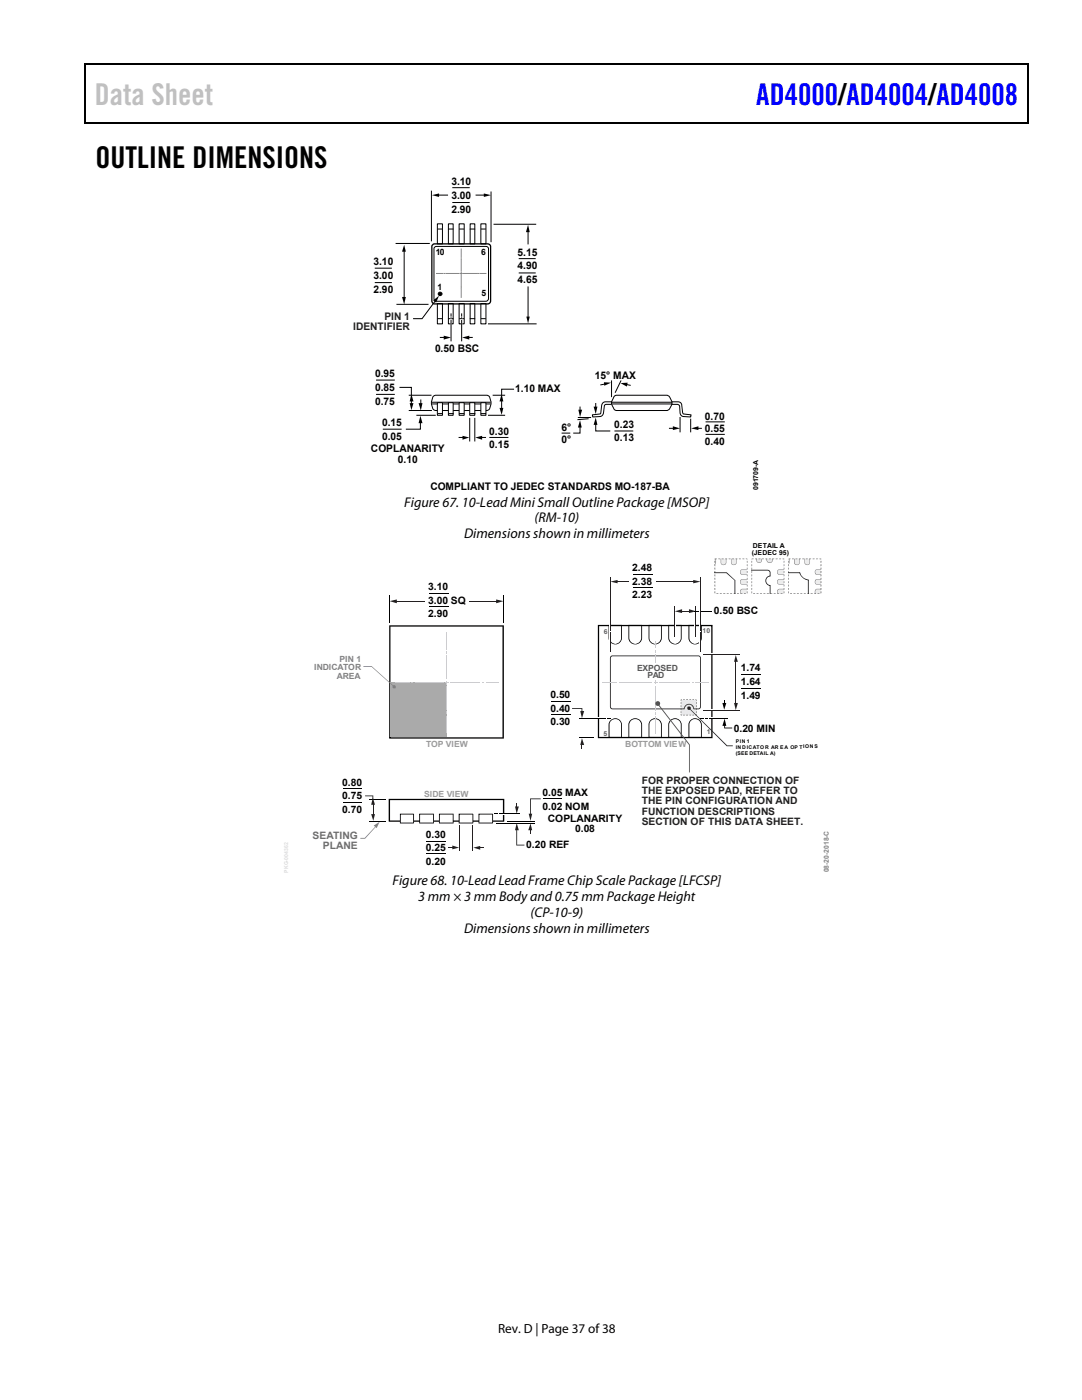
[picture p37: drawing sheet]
<svg xmlns="http://www.w3.org/2000/svg" width="216mm" height="279mm" viewBox="0 0 216 279" stroke-linecap="round" stroke-linejoin="round" font-family="sans-serif">
<defs><g id="words">
<text font-size="6" fill="#c0c0c0" x="18.9" y="21">Data Sheet</text>
<text font-size="6" fill="#00f" x="150.9" y="21">AD4000/AD4004/AD4008</text>
<text font-size="6" x="19" y="33.6">OUTLINE DIMENSIONS</text>
<g font-size="2.8">
<text x="80.7" y="101.1">Figure 67. 10-Lead Mini Small Outline Package [MSOP]</text>
<text x="92.6" y="107.4">Dimensions shown in millimeters</text>
<text x="106.7" y="104.3">(RM-10)</text>
<text x="78.3" y="176.7">Figure 68. 10-Lead Lead Frame Chip Scale Package [LFCSP]</text>
<text x="83.4" y="179.8">3 mm × 3 mm Body and 0.75 mm Package Height</text>
<text x="105.9" y="183">(CP-10-9)</text>
<text x="92.6" y="186.2">Dimensions shown in millimeters</text>
</g>
<text font-size="2.6" x="99.4" y="266">Rev. D | Page 37 of 38</text>
<g font-size="2.1">
<text x="90.1" y="36.9">3.10</text>
<text x="90.1" y="39.7">3.00</text>
<text x="90.1" y="42.5">2.90</text>
<text x="74.5" y="52.9">3.10</text>
<text x="103.3" y="51">5.15</text>
<text x="103.3" y="53.8">4.90</text>
<text x="74.5" y="55.7">3.00</text>
<text x="74.5" y="58.5">2.90</text>
<text x="103.3" y="56.6">4.65</text>
<text x="86.8" y="70.3">0.50 BSC</text>
<text x="74.8" y="75.3">0.95</text>
<text x="118.7" y="75.6">15° MAX</text>
<text x="74.8" y="78.1">0.85</text>
<text x="74.8" y="80.9">0.75</text>
<text x="102.8" y="78.2">1.10 MAX</text>
<text x="140.7" y="83.7">0.70</text>
<text x="76.2" y="85.1">0.15</text>
<text x="76.2" y="87.9">0.05</text>
<text x="97.6" y="86.8">0.30</text>
<text x="97.6" y="89.3">0.15</text>
<text x="112.1" y="86">6°</text>
<text x="112.1" y="88.5">0°</text>
<text x="122.6" y="85.5">0.23</text>
<text x="122.6" y="88">0.13</text>
<text x="140.7" y="86.2">0.55</text>
<text x="140.7" y="88.7">0.40</text>
<text x="74" y="90.2">COPLANARITY</text>
<text x="79.4" y="92.3">0.10</text>
<text x="85.9" y="97.9">COMPLIANT TO JEDEC STANDARDS MO-187-BA</text>
</g>
<g font-size="2.1" fill="#231f1f">
<text x="70.5" y="66">IDENTIFIER</text>
<text x="76.7" y="63.9">PIN 1</text>
</g>
<g font-size="2">
<text x="126.1" y="114">2.48</text>
<text x="85.4" y="117.8">3.10</text>
<text x="126.1" y="116.7">2.38</text>
<text x="126.1" y="119.4">2.23</text>
<text x="85.4" y="120.5">3.00 SQ</text>
<text x="85.4" y="123.2">2.90</text>
<text x="142.5" y="122.6">0.50 BSC</text>
<text x="147.8" y="134">1.74</text>
<text x="147.8" y="136.7">1.64</text>
<text x="109.8" y="139.4">0.50</text>
<text x="109.8" y="142.1">0.40</text>
<text x="147.8" y="139.4">1.49</text>
<text x="109.8" y="144.8">0.30</text>
<text x="146.4" y="146">0.20 MIN</text>
<text x="68.3" y="156.8">0.80</text>
<text x="68.3" y="159.5">0.75</text>
<text x="108.2" y="158.9">0.05 MAX</text>
<text x="108.2" y="161.6">0.02 NOM</text>
<text x="68.3" y="162.2">0.70</text>
<text x="85" y="167.2">0.30</text>
<text x="109.3" y="164.1">COPLANARITY</text>
<text x="114.8" y="166.1">0.08</text>
<text x="85" y="169.9">0.25</text>
<text x="85" y="172.6">0.20</text>
<text x="105" y="169.3">0.20 REF</text>
</g>
<g font-size="2" fill="#231f20">
<text x="128" y="156.5">FOR PROPER CONNECTION OF</text>
<text x="128" y="158.5">THE EXPOSED PAD, REFER TO</text>
<text x="128" y="160.5">THE PIN CONFIGURATION AND</text>
<text x="128" y="162.6">FUNCTION DESCRIPTIONS</text>
<text x="128" y="164.6">SECTION OF THIS DATA SHEET.</text>
</g>
<g font-size="2" fill="#6e6e6e">
<text x="62.4" y="167.4">SEATING</text>
<text x="64.4" y="169.4">PLANE</text>
</g>
<g font-size="1.7">
<text x="86.9" y="50.9">10</text>
<text x="96" y="50.9">6</text>
<text x="87.3" y="58">1</text>
<text x="96.1" y="59.1">5</text>
</g>
<g font-size="1.7" fill="#808385">
<text x="62.7" y="133.8">INDICATOR</text>
<text x="67.2" y="135.5">AREA</text>
<text x="67.8" y="132.1">PIN 1</text>
</g>
<g font-size="1.7" fill="#545857">
<text x="127.1" y="133.9">EXPOSED</text>
<text x="129.2" y="135.4">PAD</text>
</g>
<g font-size="1.7" fill="#9a9a9a">
<text x="85" y="149.2">TOP VIEW</text>
<text x="124.8" y="149">BOTTOM VIEW</text>
<text x="84.7" y="159.1">SIDE VIEW</text>
</g>
<g font-size="1.4">
<text x="151.3" y="97.8" transform="rotate(-90 151.3 97.8)">091709-A</text>
<text x="150" y="110.7">(JEDEC 95)</text>
<text x="150.2" y="109.4">DETAIL A</text>
</g>
<g font-size="1.4" fill="#646464">
<text x="120.5" y="126.5">6</text>
<text x="140.2" y="126.2">10</text>
<text x="120.4" y="146.8">5</text>
<text x="141.1" y="146.6">1</text>
</g>
<text font-size="1.4" fill="#808285" x="165.4" y="174.1" transform="rotate(-90 165.4 174.1)">08-20-2018-C</text>
<g font-size="1">
<text x="146.8" y="149.4">INDICATO R AR EA OP TIO NS</text>
<text x="146.8" y="148.3">PIN 1</text>
<text x="146.8" y="150.6">(SEE DETAIL A)</text>
</g>
</g></defs>
<g fill="#000">
<path d="M16.9 12.7h.2v1h-.2zM205.1 12.7h.2v1h-.2zM205.1 12.7h.2v.3h-.2zM82.3 24.4h.2v.3h-.2zM86.2 38.9l1.4-.3v.7zM96.5 38.6l1.5 .3-1.5 .4zM205.1 24.4h.2v.3h-.2zM80.2 59.3h.8l-.4 1.4zM80.6 48.9l.4 1.3h-.8zM105.4 44.9l.3 1.4h-.8zM86.4 60l1.2-1-.6 1.4zM88.5 67l1.5 .4-1.5 .4z"/>
<path d="M92.2 67.4l1.4-.4v.8zM105 63.2h.7l-.3 1.4z"/>
</g>
<path d="M16.9 12.8h188.2M17 13.7v11M205.2 13.7v11M205.1 24.5h-188.2" fill="none" stroke="#000" stroke-width=".25"/>
<g fill="none" stroke="#000" stroke-width=".2">
<path d="M86.1 38.2v9.9M87.4 38.9h1.9M90.3 37.5h3.4M95 38.9h1.8M98 38.3v9.9M74.8 53.5h3.4M74.8 56.4h3.4M79 48.6h6.7M80.6 50v9.5M86.7 49.4l.4-.2h8.1h1.8l.4 .2v10.5l-.4 .2-10.1-.1-.3-.4zM86.9 60l-2.7 3.6h-1.8M87.3 44.7h1v4h-1z"/>
<path d="M87.4 45.7h.8M89.5 44.7h.9v4h-.9zM89.5 45.7h.9M90.3 40.4h3.4M91.6 44.7h1v4h-1zM91.7 45.7h.8M93.8 44.7h.9v4h-.9zM93.8 45.7h.9M95.9 44.7h1.1v4h-1.1zM96 45.7h.9M98.6 44.8h8.3M103.5 51.6h3.4"/>
<path d="M103.5 54.5h3.4M105.4 46.1v2.6M105.4 57.3v6.1M79.2 60.7h6.2M81.7 78.9h4.3M86.5 79l.4-.1h10.2a1.31 1.31 0 0 1 .9 1.3l-.1 .6a1.17 1.17 0 0 1-.8 1.1h-10.2a1.31 1.31 0 0 1-.8-1.3v-.4zM87.3 60.6h1v4h-1zM87.4 63.6h.8M87.9 67.3h.9M89.5 60.6h.9v4h-.9zM89.5 63.6h.9M90 62.6v.5"/>
<path d="M90 63.4v.2M90 64v4M91.6 60.6h1v4h-1zM91.7 63.6h.8M92.1 62.6v.5M92.1 63.4v.2M92.1 64v4M93.4 67.3h.8M93.8 60.6h.9v4h-.9zM93.8 63.6h.9M95.9 60.6h1.1v4h-1.1zM96 63.6h.9"/>
<path d="M97.5 64.6h9.5M98.4 78.9h2.3M122.6 79l.4-.1h10.1a1.65 1.65 0 0 1 1 1.5 1.65 1.65 0 0 1-1 1.5h-10.1a1.79 1.79 0 0 1-1-1.3v-.4zM81.7 81.9h4.4M83.2 82.9h3.6M86.3 80.6h11.5M86.3 80.3h11.5M97.5 82.9h3.2M97.6 87.3h3.9M112.2 86.4h1.5M122.1 80.3h11.9M122.2 80.6h11.8"/>
<path d="M122.7 86h3.6M135.7 83.3v2.9M137.8 83.7v2.5M140.9 84.2h3.6M140.9 86.7h3.6"/>
</g>
<path d="M86.4 48.7h10.9a.58 .58 0 0 1 .6 .5v10.1a1.03 1.03 0 0 1-.6 1.4h-10.6a.56 .56 0 0 1-.5-.7v-10.8z" fill="none" stroke="#000" stroke-width=".26"/>
<circle cx="87.8" cy="58.7" r=".37" fill="#000" stroke="#000" stroke-width=".2"/>
<g fill="none" stroke="#808385" stroke-width=".2">
<path d="M87.1 54.6h1.3M88.6 54.6h.1M89 54.6h2.6M91.9 54.6h.3M92 49.7v1.7M92 51.6v.2M92 52v2.1M92 54.9v2.3M92 57.4v.1M92 57.7v1.6M92 54.4v.3M92.4 54.6h2.8"/>
<path d="M95.4 54.6h.1M95.8 54.6h1.2"/>
</g>
<path d="M90 63.3v1.7M92.1 63.3v1.7" fill="none" stroke="#fff" stroke-width=".26"/>
<path d="M93.7 80.4h1v2.5h-1z" fill="#fff" stroke="#000" stroke-width=".2"/>
<path d="M93.9 82.5h.8" fill="none" stroke="#000" stroke-width=".2"/>
<path d="M91.6 80.4h1v2.5h-1z" fill="#fff" stroke="#000" stroke-width=".2"/>
<path d="M91.7 82.5h.8" fill="none" stroke="#000" stroke-width=".2"/>
<path d="M89.5 80.4h.9v2.5h-.9z" fill="#fff" stroke="#000" stroke-width=".2"/>
<path d="M89.6 82.5h.8" fill="none" stroke="#000" stroke-width=".2"/>
<path d="M87.3 80.4h1v2.5h-1z" fill="#fff" stroke="#000" stroke-width=".2"/>
<path d="M87.4 82.5h.8" fill="none" stroke="#000" stroke-width=".2"/>
<path d="M95.9 80.4h1.1v2.5h-1.1z" fill="#fff" stroke="#000" stroke-width=".2"/>
<g fill="none" stroke="#000" stroke-width=".2">
<path d="M75 75.9h3.8M75 78.7h3.8M79.7 77.3h2.4v1.6M82.1 79.8v.9M84 79.8v.9M100.1 79.8v1.9M102.6 77.7h-2.5v1.2M120.8 76.6l-.9 .2M122 76v3.2M123.9 76l-1.1 2.3M124.9 76.7l.9 .2M76.4 85.7h3.7"/>
<path d="M83.9 84.2v1.5h-2.9M91.6 87.3h.9M93.7 83.5v4.5M94.7 83.5v4.5M95.9 87.3h1M96 82.5h.9M115.4 83.3h2.5M115.7 85.1v1.3h-1.3M115.7 81.1v.9M117.3 83.6l-2 .1M118.9 84.5v1.5h2.9M118.9 80.5v.9"/>
<path d="M122 80.2h-1.2a.76 .76 0 0 0-.7 .7l-.3 1.7-1.6 .2 .1 .4 1.3-.1a.78 .78 0 0 0 .8-.7l.2-1.5 .4-.2h.9M133.6 85.5h.9M134.1 80.2h1.2a.7 .7 0 0 1 .7 .7l.3 1.7 1.6 .2-.1 .4-1.3-.1a.74 .74 0 0 1-.8-.7l-.2-1.5-.4-.2h-1M139.1 85.5h.9"/>
</g>
<g fill="#000">
<path d="M120.5 76.3l1.4 .1-1.3 .6zM123.8 76.5l1.4-.1-.1 .8zM81.7 80.5h.8l-.4 1.4zM82.1 78.6l.4 1.5h-.8zM83.5 80.5h.8l-.3 1.4zM83.9 83l.4 1.5h-.8zM92.3 87l1.3 .3-1.3 .5zM94.8 87.3l1.4-.3v.8zM99.7 81.4h.7l-.3 1.4zM100.1 78.6l.3 1.5h-.7zM115.4 81.8h.8l-.5 1.4zM115.7 83.8l.4 1.5h-.8z"/>
<path d="M118.4 81.2h.8l-.3 1.4zM118.9 83.3l.3 1.5h-.8zM134.3 85.1l1.4 .4-1.4 .3zM137.9 85.5l1.5-.4v.7zM121.4 124.7h2.7v2.6a1.35 1.35 0 0 1-1.6 1.3 1.35 1.35 0 0 1-1.1-1.7v-2.1h.2v2.2a1.18 1.18 0 0 0 1.1 1.5 1.18 1.18 0 0 0 1.2-1.3v-2.3h-2.4zM125.4 124.7h2.7v2.6a1.38 1.38 0 0 1-1.6 1.3 1.38 1.38 0 0 1-1.1-1.7v-2.1h.2v2.2a1.24 1.24 0 0 0 1.3 1.5 1.24 1.24 0 0 0 1.1-1.7v-1.9h-2.5zM129.4 124.7h2.7v2.6a1.35 1.35 0 0 1-1.6 1.3 1.35 1.35 0 0 1-1.1-1.7v-2.1h.2v2.2a1.21 1.21 0 0 0 1.3 1.5 1.21 1.21 0 0 0 1-1.7v-1.9h-2.4zM133.3 124.7h2.7v2.6a1.35 1.35 0 0 1-1.5 1.3 1.35 1.35 0 0 1-1.2-1.7v-2.1h.2v2.2a1.22 1.22 0 0 0 1.3 1.5 1.22 1.22 0 0 0 1-1.7v-1.9h-2.4zM137.4 124.7h2.6v2.6a1.35 1.35 0 0 1-1.5 1.3 1.35 1.35 0 0 1-1.1-1.7v-2.1h.2v2.2a1.2 1.2 0 0 0 1.3 1.4 1.2 1.2 0 0 0 1-1.6v-1.9h-2.4zM119.3 124.7h22.8l-.2 .1h.2v.2h-22.6l.1 22.1h22.3v-22.3l.3-.1v22.6h-22.9zM77.6 159.4h23v4.5l-22.9 .1-.1-.1v-4.4l.1 .2v-.2h.1v4.2h22.6v-4h-22.7zM77.7 124.8h22.8v22.6h-22.8v-.2h.2h-.2h22.6v-22.1h-.5h-21.9v22.1l-.2 .2z"/>
<path d="M121.7 143.9a1.39 1.39 0 0 1 1.7-.4 1.39 1.39 0 0 1 .7 1.7v2h-2.6h.1l-.1-.1h2.4v-.6a5 5 0 0 0-.1-2.4 1.18 1.18 0 0 0-1.4-.5 1.18 1.18 0 0 0-.8 1.3v2.3h-.1l-.1-.4a6.7 6.7 0 0 1 .3-2.9zM125.6 143.9a1.42 1.42 0 0 1 1.8-.4 1.42 1.42 0 0 1 .7 1.7v2h-2.6v-.1h2.5v-1.3a2.08 2.08 0 0 0-.4-2 1.21 1.21 0 0 0-1.4-.2 1.21 1.21 0 0 0-.6 1.3l-.1 2.3-.1-.4a6.9 6.9 0 0 1 .2-2.9zM129.7 143.9a1.39 1.39 0 0 1 1.7-.4 1.39 1.39 0 0 1 .7 1.7v2h-2.6v-.1h2.4v-1.3a2.08 2.08 0 0 0-.3-2 1.16 1.16 0 0 0-1.4-.2 1.16 1.16 0 0 0-.6 1.3l-.1 2.3-.1-.4a7 7 0 0 1 .3-2.9zM133.6 143.9a1.39 1.39 0 0 1 1.8-.4 1.39 1.39 0 0 1 .6 1.7v2h-2.6v-.1h2.4v-.6a4.8 4.8 0 0 0-.1-2.4 1.19 1.19 0 0 0-1.4-.5 1.19 1.19 0 0 0-.8 1.3l-.1 2.3-.1-.4a6.7 6.7 0 0 1 .3-2.9zM137.6 143.9a1.39 1.39 0 0 1 1.8-.4 1.39 1.39 0 0 1 .6 1.7v2h-2.5v-.1h2.4v-1.3a2.08 2.08 0 0 0-.4-2 1.16 1.16 0 0 0-1.4-.2 1.16 1.16 0 0 0-.5 1.3l-.1 2.3h-.1v-.4a6.8 6.8 0 0 1 .2-2.9z"/>
</g>
<path d="M79.9 162.5h2.6v1.8h-2.6z" fill="#fff"/>
<path d="M79.8 162.4h2.7l.1 1.9h-2.8v-1.8h.2v1.7h2.4v-1.6h-2.5z" fill="#000"/>
<path d="M95.6 162.5h2.7v1.8h-2.7z" fill="#fff"/>
<path d="M95.5 162.4h2.8l.1 1.9h-2.9v-1.8h.2v1.7h2.5v-1.6h-2.6z" fill="#000"/>
<path d="M87.7 162.5h2.7v1.8h-2.7z" fill="#fff"/>
<path d="M87.6 162.4h2.9v1.9h-2.9v-1.8h.2v1.7h2.5v-1.6h-2.6z" fill="#000"/>
<path d="M91.6 162.5h2.8v1.8h-2.8z" fill="#fff"/>
<path d="M91.5 162.4h2.9v1.9h-2.9v-1.8h.2v1.7h2.6v-1.6h-2.7z" fill="#000"/>
<path d="M83.7 162.5h2.8v1.8h-2.8z" fill="#fff"/>
<path d="M83.7 162.4h2.9v1.9h-2.9v-1.8h.1v1.7h2.6v-1.6h-2.7z" fill="#000"/>
<path d="M85.1 167.9h3.9M85.1 170.4h3.9" fill="none" stroke="#000" stroke-width=".2"/>
<path d="M91.6 164.8v5M94.4 164.8v5" fill="none" stroke="#231f20" stroke-width=".2"/>
<g fill="#231f20">
<path d="M89.5 169.1h1.1v.1h-1.1z"/>
<path d="M90.3 168.7l1.3 .5-1.3 .3z"/>
<path d="M95.5 169.1h1.1v.1h-1.1z"/>
<path d="M94.4 169.2l1.4-.4v.8z"/>
</g>
<path d="M77.9 136.2h11.3v10.9h-11.3z" fill="#aaa"/>
<path d="M77.7 118.9v5.5M100.4 118.9v5.5" fill="none" stroke="#000" stroke-width=".2"/>
<path d="M93.7 120h5.6" fill="none" stroke="#231f20" stroke-width=".2"/>
<path d="M99 119.6l1.5 .4-1.5 .4z" fill="#231f20"/>
<path d="M78.8 120h6" fill="none" stroke="#231f20" stroke-width=".2"/>
<path d="M77.7 120l1.5-.4v.8z" fill="#231f20"/>
<path d="M148 134.5h3.9M148 137.3h3.9M68.5 157.3h3.7M73.6 159.5h3.4M68.5 160.1h3.7M73.6 163.9h3.4" fill="none" stroke="#000" stroke-width=".2"/>
<path d="M72.9 158.8h1.6v.7h-.2v-.6h-1.4z" fill="#231f20"/>
<path d="M74.5 160.3v2.5" fill="none" stroke="#231f20" stroke-width=".2"/>
<g fill="#231f20">
<path d="M74.4 159.2l.4 1.4h-.7z"/>
<path d="M74.1 162.5h.7l-.3 1.3z"/>
</g>
<path d="M98.9 164.3h7.7M101.1 163.9h5.5" fill="none" stroke="#000" stroke-width=".2"/>
<g fill="#231f20">
<path d="M103 160.3h.2v1h-.2z"/>
<path d="M102.8 161h.7l-.4 1.4z"/>
<path d="M103 165.4h.2v3.2h1.4v.1h-1.6z"/>
<path d="M103.1 164.3l.4 1.4h-.7z"/>
<path d="M105.8 165.4h.1v1.1h-.1z"/>
<path d="M105.9 164.3l.3 1.4h-.8z"/>
<path d="M105.8 159.3h2.1v.2h-2v3.1h-.1z"/>
<path d="M105.5 162.4h.7l-.3 1.4z"/>
</g>
<path d="M108.4 159.4h3.8M110 140h3.8M110 142.6h3.8M115.5 147.2h2.9" fill="none" stroke="#000" stroke-width=".2"/>
<g fill="#231f20">
<path d="M116 148.3h.2v1.1h-.2z"/>
<path d="M116.1 147.3l.5 1.4h-.8z"/>
<path d="M114.2 141.3h2v.9h-.2v-.7h-1.8z"/>
<path d="M115.8 141.9h.8l-.5 1.4z"/>
</g>
<path d="M119.1 143.3h.4v.2h-.4z" fill="#fff"/>
<path d="M120.5 143.3h.4v.2h-.4zM121.1 143.3h.7v.2h-.7z" fill="#000"/>
<path d="M115.5 143.4h4.8" fill="none" stroke="#000" stroke-width=".2"/>
<path d="M134.6 124.5h.2v.6h-.2z" fill="#fff"/>
<g fill="#231f20">
<path d="M134.6 125.6h.1v.5h-.1z"/>
<path d="M134.6 126.2h.1v1h-.1z"/>
</g>
<path d="M134.6 120.9v4.5" fill="none" stroke="#231f20" stroke-width=".2"/>
<path d="M138.6 124.5h.2v.6h-.2z" fill="#fff"/>
<g fill="#231f20">
<path d="M138.7 125.6h.1v.5h-.1z"/>
<path d="M138.7 126.2h.1v1h-.1z"/>
</g>
<path d="M138.7 120.9v4.5M146.8 131.7v8.9" fill="none" stroke="#231f20" stroke-width=".2"/>
<g fill="#231f20">
<path d="M146.5 140.3h.7l-.4 1.4z"/>
<path d="M146.8 130.7l.4 1.4h-.7z"/>
</g>
<path d="M135.8 122h2" fill="none" stroke="#231f20" stroke-width=".2"/>
<g fill="#231f20">
<path d="M134.6 122l1.5-.4v.7z"/>
<path d="M137.5 121.6l1.4 .4-1.4 .3z"/>
</g>
<path d="M138.5 122h3.4" fill="none" stroke="#000" stroke-width=".2"/>
<path d="M100.2 162.3h.6v.3h-.6z" fill="#fff"/>
<path d="M98.6 162.3h.7v.2h-.7zM99.5 162.3h.3v.2h-.3z" fill="#000"/>
<path d="M100.1 162.4h3.7" fill="none" stroke="#000" stroke-width=".2"/>
<path d="M141.7 141.6h.6v.3h-.6z" fill="#fff"/>
<path d="M140.4 141.7h7.3" fill="none" stroke="#231f20" stroke-width=".2"/>
<path d="M141.7 130.5h.6v.2h-.6z" fill="#fff"/>
<path d="M140.4 130.6h7.3" fill="none" stroke="#231f20" stroke-width=".2"/>
<path d="M121.9 130.9h17.7l.3 .4v9.8l-.3 .4-.2 .1h-1v-.2a1.17 1.17 0 0 0 1.2-.2l.1-9.9-.2-.3h-17.3l-.3 .2v9.9l.2 .2 14.4 .2a.95 .95 0 0 1 1-1.1 .95 .95 0 0 1 .9 1.2v-.1a.95 .95 0 0 0-.9-.9 .95 .95 0 0 0-1 .9l.1 .1h-14.4a.88 .88 0 0 1-.5-1.2v-9.1z" fill="#231f20"/>
<g fill="#ccc">
<path d="M89.1 135.9l.1 .8z"/>
<path d="M88.8 136.2l.8 .1z"/>
</g>
<path d="M89.9 136.3h5.9" fill="none" stroke="#ccc" stroke-width=".2"/>
<path d="M96.2 136.2l.3 .1z" fill="#ccc"/>
<path d="M82.8 136.3h5.7M96.9 136.3h2.6" fill="none" stroke="#ccc" stroke-width=".2"/>
<path d="M82.1 136.2l.3 .1z" fill="#ccc"/>
<path d="M78.8 136.3h2.9" fill="none" stroke="#ccc" stroke-width=".2"/>
<path d="M89.1 142.1l.1 .4z" fill="#ccc"/>
<path d="M89.2 137v4.6M89.2 142.8v3.4" fill="none" stroke="#ccc" stroke-width=".2"/>
<path d="M89.1 130l.1 .4z" fill="#ccc"/>
<path d="M89.2 126.1v3.5M89.2 130.7v4.8" fill="none" stroke="#ccc" stroke-width=".2"/>
<g fill="#ccc">
<path d="M130.8 135.8l.1 .8z"/>
<path d="M130.5 136.1l.7 .1z"/>
</g>
<path d="M131.6 136.2h6.1" fill="none" stroke="#ccc" stroke-width=".2"/>
<path d="M138.1 136.1l.3 .1z" fill="#ccc"/>
<path d="M124.3 136.2h5.8M138.8 136.2h2.7" fill="none" stroke="#ccc" stroke-width=".2"/>
<path d="M123.5 136.1l.4 .1z" fill="#ccc"/>
<path d="M120.2 136.2h2.9" fill="none" stroke="#ccc" stroke-width=".2"/>
<path d="M130.8 142.2l.1 .5z" fill="#ccc"/>
<path d="M130.8 143v3.6" fill="none" stroke="#ccc" stroke-width=".2"/>
<path d="M130.8 138.3l.1 .3z" fill="#ccc"/>
<path d="M130.8 137v4.8" fill="none" stroke="#ccc" stroke-width=".2"/>
<g fill="#ccc">
<path d="M130.8 129.7l.1 .4z"/>
<path d="M130.8 130.5l.1 1.7z"/>
<path d="M130.8 127.9l.1 1.4z"/>
</g>
<path d="M131 116.1h7.7" fill="none" stroke="#231f20" stroke-width=".2"/>
<path d="M138.3 115.7l1.5 .4-1.5 .3z" fill="#231f20"/>
<path d="M122.9 116.1h2.6" fill="none" stroke="#231f20" stroke-width=".2"/>
<path d="M121.8 116.1l1.4-.4v.7z" fill="#231f20"/>
<path d="M85.6 118.5h4M126.3 114.7h4M126.3 117.3h4M85.6 121.1h4" fill="none" stroke="#000" stroke-width=".2"/>
<g fill="#fff">
<path d="M121.6 124.2h.3v4.6h-.3z"/>
<path d="M121.6 120.7h.3v.7h-.3z"/>
</g>
<path d="M121.7 126.2h.2v.5h-.2z" fill="#231f20"/>
<path d="M121.8 115.3v10.6M121.8 126.8v3.2" fill="none" stroke="#231f20" stroke-width=".2"/>
<g fill="#fff">
<path d="M139.6 124.2h.3v4.6h-.3z"/>
<path d="M139.6 121.7h.3v.6h-.3z"/>
</g>
<path d="M139.7 126.2h.2v.5h-.2z" fill="#231f20"/>
<path d="M139.8 115.3v10.6M139.8 126.8v3.2" fill="none" stroke="#231f20" stroke-width=".2"/>
<path d="M144.1 140.3h.8l-.4 1.3zM144.4 139.7h.2v.9h-.2zM144.6 143.4l.3 1.5h-.8zM144.5 144.6h.2v.6h1.4v.2h-1.6z" fill="#000"/>
<path d="M141.8 143.3h.5v.2h-.5z" fill="#fff"/>
<path d="M141.6 143.4h3.7" fill="none" stroke="#000" stroke-width=".2"/>
<path d="M139.8 143.3h.7v.2h-.7zM140.8 143.3h.5v.2h-.5z" fill="#000"/>
<g fill="#535353">
<path d="M131.1 140.4l.2-.1 6.3 8.3v5.6l-.1-5.5z"/>
<circle cx="131.2" cy="140.4" r=".49"/>
</g>
<path d="M135.8 141.6v1.1h3.2v-1.1h-.6a.94 .94 0 0 0-.9-1 .94 .94 0 0 0-1 1zM135.8 139.7v1.7h.6a1.05 1.05 0 0 1 1.1-.9 1.05 1.05 0 0 1 1 .9h.5v-1.7z" fill="#e8e8e9"/>
<path d="M135.8 141.4h.6a1.04 1.04 0 0 1 1.1-.9 1.04 1.04 0 0 1 1 .9h.5v.2h-.6a.9 .9 0 0 0-.9-1 .9 .9 0 0 0-.9 1h-.8z" fill="#585657"/>
<g fill="#231f20">
<path d="M135.8 142.5l.3 .2h-.3z"/>
<path d="M138.9 142.5l.1 .2h-.3z"/>
<path d="M138.7 139.6h.2l.1 .3z"/>
<path d="M135.8 139.6l.3 .1h-.2v.2z"/>
<path d="M137.6 141.3l7.5 7.5h1.1v.1h-1.2l-7.5-7.5z"/>
<path d="M138.2 142.7h.3zM137.6 142.7h.3zM136.9 142.7h.4zM136.3 142.7h.4z"/>
<path d="M138.9 140.1l.1 .4zM138.9 140.7v.4zM138.9 141.3v.4zM138.9 141.9v.4z"/>
<path d="M136.4 139.6l-.1 .1h.4zM136.9 139.6v.1h.4zM137.6 139.6l.3 .1zM138.2 139.6l.3 .1z"/>
<path d="M135.8 141.9v.4zM135.8 141.3v.4zM135.8 140.7v.4zM135.8 140.1l.1 .4z"/>
<circle cx="137.5" cy="141.3" r=".36"/>
</g>
<path d="M162.8 113.8l1-.1v.9h-.8a.52 .52 0 0 1-.2-.8z" fill="#ededee"/>
<path d="M162.8 113.7l1-.1-.8 .1a.48 .48 0 0 0-.3 .6 .48 .48 0 0 0 .5 .3l.6 .1h-.8a.59 .59 0 0 1-.4-.4 .59 .59 0 0 1 .2-.6z" fill="#6a6768"/>
<path d="M162.8 115.7h1v.9h-.8a.48 .48 0 0 1-.4-.4 .48 .48 0 0 1 .2-.5z" fill="#ededee"/>
<path d="M162.8 115.6h1l-.8 .1a.48 .48 0 0 0-.4 .5 .48 .48 0 0 0 .6 .4l.5 .1a.98 .98 0 0 1-1.1-.3v-.5z" fill="#6a6768"/>
<path d="M162.8 117.7l1-.1v.8h-1l-.1-.3z" fill="#ededee"/>
<path d="M162.8 117.6l1-.1-1 .2-.1 .7-.1-.3z" fill="#6a6768"/>
<path d="M160.6 111.5h.9v.8a.48 .48 0 0 1-.5 .4 .48 .48 0 0 1-.4-.7z" fill="#ededee"/>
<path d="M160.5 111.5h.1a.98 .98 0 0 0 .3 1.1 .48 .48 0 0 0 .5 0 .48 .48 0 0 0 .1-.6l.1-.5a.95 .95 0 0 1-.5 1.3l-.5-.2z" fill="#6a6768"/>
<path d="M158.6 111.5h.9v.8a.48 .48 0 0 1-.6 .4 .48 .48 0 0 1-.3-.7z" fill="#ededee"/>
<path d="M158.5 111.5h.1a.98 .98 0 0 0 .2 1.1 .48 .48 0 0 0 .6 0 .48 .48 0 0 0 .1-.6l.1-.5a.95 .95 0 0 1-.5 1.3 .57 .57 0 0 1-.6-.8z" fill="#6a6768"/>
<path d="M157.4 111.5v1.1z" fill="#ededee"/>
<path d="M157.4 111.5l.1 .8-.1 .4z" fill="#6a6768"/>
<path d="M157.3 114.2h2.4a2.03 2.03 0 0 0 1.7 1.6v2.7h-.2l.1-2.8a1.81 1.81 0 0 1-1.8-1.4l.1 .1h-2.3z" fill="#231f20"/>
<path d="M147.9 113.8l1.1-.1v.9h-.9a.51 .51 0 0 1-.2-.8z" fill="#ededee"/>
<path d="M147.9 113.7l1.1-.1-.9 .1a.49 .49 0 0 0-.3 .6 .49 .49 0 0 0 .6 .3l.6 .1h-.9a.58 .58 0 0 1-.4-.4 .58 .58 0 0 1 .2-.6z" fill="#6a6768"/>
<path d="M147.9 115.7h1.1v.9h-.9a.47 .47 0 0 1-.4-.4 .47 .47 0 0 1 .2-.5z" fill="#ededee"/>
<path d="M147.9 115.6h1.1l-.9 .1a.49 .49 0 0 0-.4 .6 .49 .49 0 0 0 .7 .3l.6 .1a1.17 1.17 0 0 1-1.3-.3v-.5z" fill="#6a6768"/>
<path d="M147.9 117.7l1.1-.1v.8h-1.2l-.1-.3z" fill="#ededee"/>
<path d="M147.9 117.6l1.1-.1-.9 .1a.56 .56 0 0 0-.3 .8l-.1-.3z" fill="#6a6768"/>
<path d="M145.9 111.5h1a.98 .98 0 0 1-.3 1.1 .48 .48 0 0 1-.5 0 .48 .48 0 0 1-.2-.6z" fill="#ededee"/>
<path d="M145.9 111.5v.8a.49 .49 0 0 0 .6 .4 .49 .49 0 0 0 .4-.7l.1-.5a1.13 1.13 0 0 1-.3 1.2 .58 .58 0 0 1-.7 0 .58 .58 0 0 1-.1-.7z" fill="#6a6768"/>
<path d="M143.9 111.5h.9a.96 .96 0 0 1-.2 1.1l-.3 .1-.4-.2z" fill="#ededee"/>
<path d="M143.8 111.5l.1 .8a.49 .49 0 0 0 .6 .4 .49 .49 0 0 0 .3-.7l.1-.5v.8a.57 .57 0 0 1-.7 .5 .57 .57 0 0 1-.4-.8z" fill="#6a6768"/>
<path d="M142.6 111.5h.2v.2v.6l-.2 .3z" fill="#ededee"/>
<path d="M142.8 111.5l.1 .8-.3 .4 .2-.4z" fill="#6a6768"/>
<path d="M142.6 114.2h2.4l1.7 1.5v2.8h-.1v-2.7l-1.7-1.4h-2.3z" fill="#231f20"/>
<path d="M155.3 113.8l1.1-.1v.9a1.05 1.05 0 0 1-1.2-.2v-.5z" fill="#ededee"/>
<path d="M155.3 113.7h1.1a1.26 1.26 0 0 0-1.2 .2 .52 .52 0 0 0 0 .6 .52 .52 0 0 0 .6 .1l.6 .1a1.21 1.21 0 0 1-1.3-.3l-.1-.3z" fill="#6a6768"/>
<path d="M155.3 115.7h1.1v.9a1.26 1.26 0 0 1-1.2-.2v-.5z" fill="#ededee"/>
<path d="M155.3 115.6l1.1 .1a1.05 1.05 0 0 0-1.2 .2 .48 .48 0 0 0 .1 .6 .48 .48 0 0 0 .5 .1l.6 .1a1.28 1.28 0 0 1-1.3-.3v-.5z" fill="#6a6768"/>
<path d="M155.3 117.7l1.1-.1v.8h-1.2l-.1-.3z" fill="#ededee"/>
<path d="M155.3 117.6h1.1a1.05 1.05 0 0 0-1.2 .3l-.1 .5-.1-.3z" fill="#6a6768"/>
<path d="M150 113.7h3.1a.99 .99 0 0 1 .6 1.3 .92 .92 0 0 0-.8 .9 .92 .92 0 0 0 .9 1v1.6h-.2l.1-1.7a.97 .97 0 0 1-1-.7 .97 .97 0 0 1 .6-1.1h.4l-.1-.7-.2-.4h-3.4z" fill="#231f20"/>
<path d="M153.1 111.5h1a.56 .56 0 0 1-.5 .8 .56 .56 0 0 1-.5-.8z" fill="#eaebeb"/>
<path d="M153 111.5a.72 .72 0 0 0 .8 .7l.2-.1 .1-.6a.62 .62 0 0 1-.6 .9 .62 .62 0 0 1-.5-.9z" fill="#535051"/>
<path d="M151 111.5h1l-.1 .6a.53 .53 0 0 1-.7 .1 .53 .53 0 0 1-.2-.7z" fill="#eaebeb"/>
<path d="M150.9 111.5h.1a.53 .53 0 0 0 .2 .7 .53 .53 0 0 0 .7-.1l.1-.6a.61 .61 0 0 1-.5 .9 .61 .61 0 0 1-.6-.9z" fill="#535051"/>
<g fill="#231f20">
<path d="M157.4 111.5v.2l.4-.2zM157.4 111.9v.5zM157.4 112.6v.4zM157.4 113.3v.4zM157.4 114v.4zM157.4 114.6v.5zM157.4 115.3v.4zM157.4 116v.4zM157.4 116.7v.4zM157.4 117.3v.5zM157.4 118v.4zM157.6 118.4h.4zM158.3 118.4h.4zM159.1 118.4h-.1h.4zM159.7 118.4h.4zM160.4 118.4h.4zM161.1 118.4h-.1h.5zM161.8 118.4h-.1h.5zM162.5 118.4h-.1h.4zM163.2 118.4h-.1h.4zM163.8 118v.4h.1v-.4zM163.8 117.3v.5l.1-.1v-.4zM163.8 116.7v.4l.1-.1v-.3zM163.8 116v.4l.1-.1v-.3zM163.8 115.3v.4h.1v-.4zM163.8 114.6v.5l.1-.1v-.4zM163.8 114v.4l.1-.1v-.3zM163.8 113.3v.4l.1-.1v-.3zM163.8 112.6v.4l.1-.1v-.3zM163.8 111.9v.5l.1-.1v-.4zM163.5 111.5l.3 .2 .1-.1zM162.8 111.5h.5zM162.2 111.5h.4zM161.5 111.5h.4zM160.8 111.5h.4zM160.1 111.5h.4zM159.4 111.5h.4zM158.7 111.5h.5zM158 111.5h.5z"/>
<path d="M150 111.5v.2l.4-.2zM150 111.9v.5zM150 112.6v.4zM150 113.3v.4zM150 114v.4zM150 114.6v.5zM150 115.3v.4zM150 116v.4zM150 116.7v.4zM150 117.3v.5zM150 118v.4zM150.2 118.4h.5zM150.9 118.4h.4zM151.7 118.4h-.1h.4zM152.4 118.4h-.1h.4zM153.1 118.4h-.1h.4zM153.8 118.4h-.1h.4zM154.4 118.4h-.1h.5zM155.1 118.4h-.1h.5zM155.8 118.4h-.1h.4zM156.4 118v.4zM156.4 117.3v.5zM156.4 116.7v.4zM156.4 116v.4zM156.4 115.3v.4zM156.4 114.6v.5zM156.4 114v.4zM156.4 113.3v.4zM156.4 112.6v.4zM156.4 111.9v.5zM156.1 111.5l.3 .2 .1-.1zM155.5 111.5h.4zM154.8 111.5h.4zM154.1 111.5h.4zM153.4 111.5h.4zM152.7 111.5h.4zM152 111.5h.5zM151.3 111.5h.5zM150.7 111.5h.4z"/>
<path d="M142.6 111.5l.1 .2 .3-.1zM142.6 111.9l.1 .5v-.5zM142.6 112.6l.1 .4v-.4zM142.6 113.3l.1 .4v-.4zM142.6 114l.1 .4v-.4zM142.6 114.6l.1 .5v-.5zM142.6 115.3l.1 .4v-.4zM142.6 116l.1 .4v-.4zM142.6 116.7l.1 .4v-.4zM142.6 117.3l.1 .5v-.5zM142.6 118l.1 .4v-.4zM143 118.4h.4zM143.6 118.4h.5zM144.3 118.4h.5zM145 118.4h.4zM145.7 118.4h.4zM146.4 118.4h.4zM147.1 118.4h.4zM147.7 118.4h.5zM148.4 118.4h.5zM149 118l.1 .4zM149 117.3l.1 .5zM149 116.7l.1 .4zM149 116l.1 .4zM149 115.3l.1 .4zM149 114.6l.1 .5zM149 114l.1 .4zM149 113.3l.1 .4zM149 112.6l.1 .4zM149 111.9l.1 .5zM148.8 111.5l.3 .2v-.2zM148.1 111.5l.4 .1zM147.4 111.5l.4 .1zM146.7 111.5l.5 .1zM146 111.5l.5 .1zM145.4 111.5l.4 .1zM144.7 111.5l.4 .1zM144 111.5l.4 .1zM143.3 111.5l.4 .1z"/>
</g>
<g fill="#808385">
<path d="M72.5 132.9h1.6l4.6 4.1-.1 .1-4.5-4h-1.6z"/>
<path d="M71.9 167.2h.9l2.2-2.4 .1 .1-2.2 2.5h-1z"/>
<path d="M74.6 164.8l1.2-.8-.6 1.3z"/>
<circle cx="78.6" cy="137.1" r=".35"/>
</g>
<use href="#words"/>
</svg>
